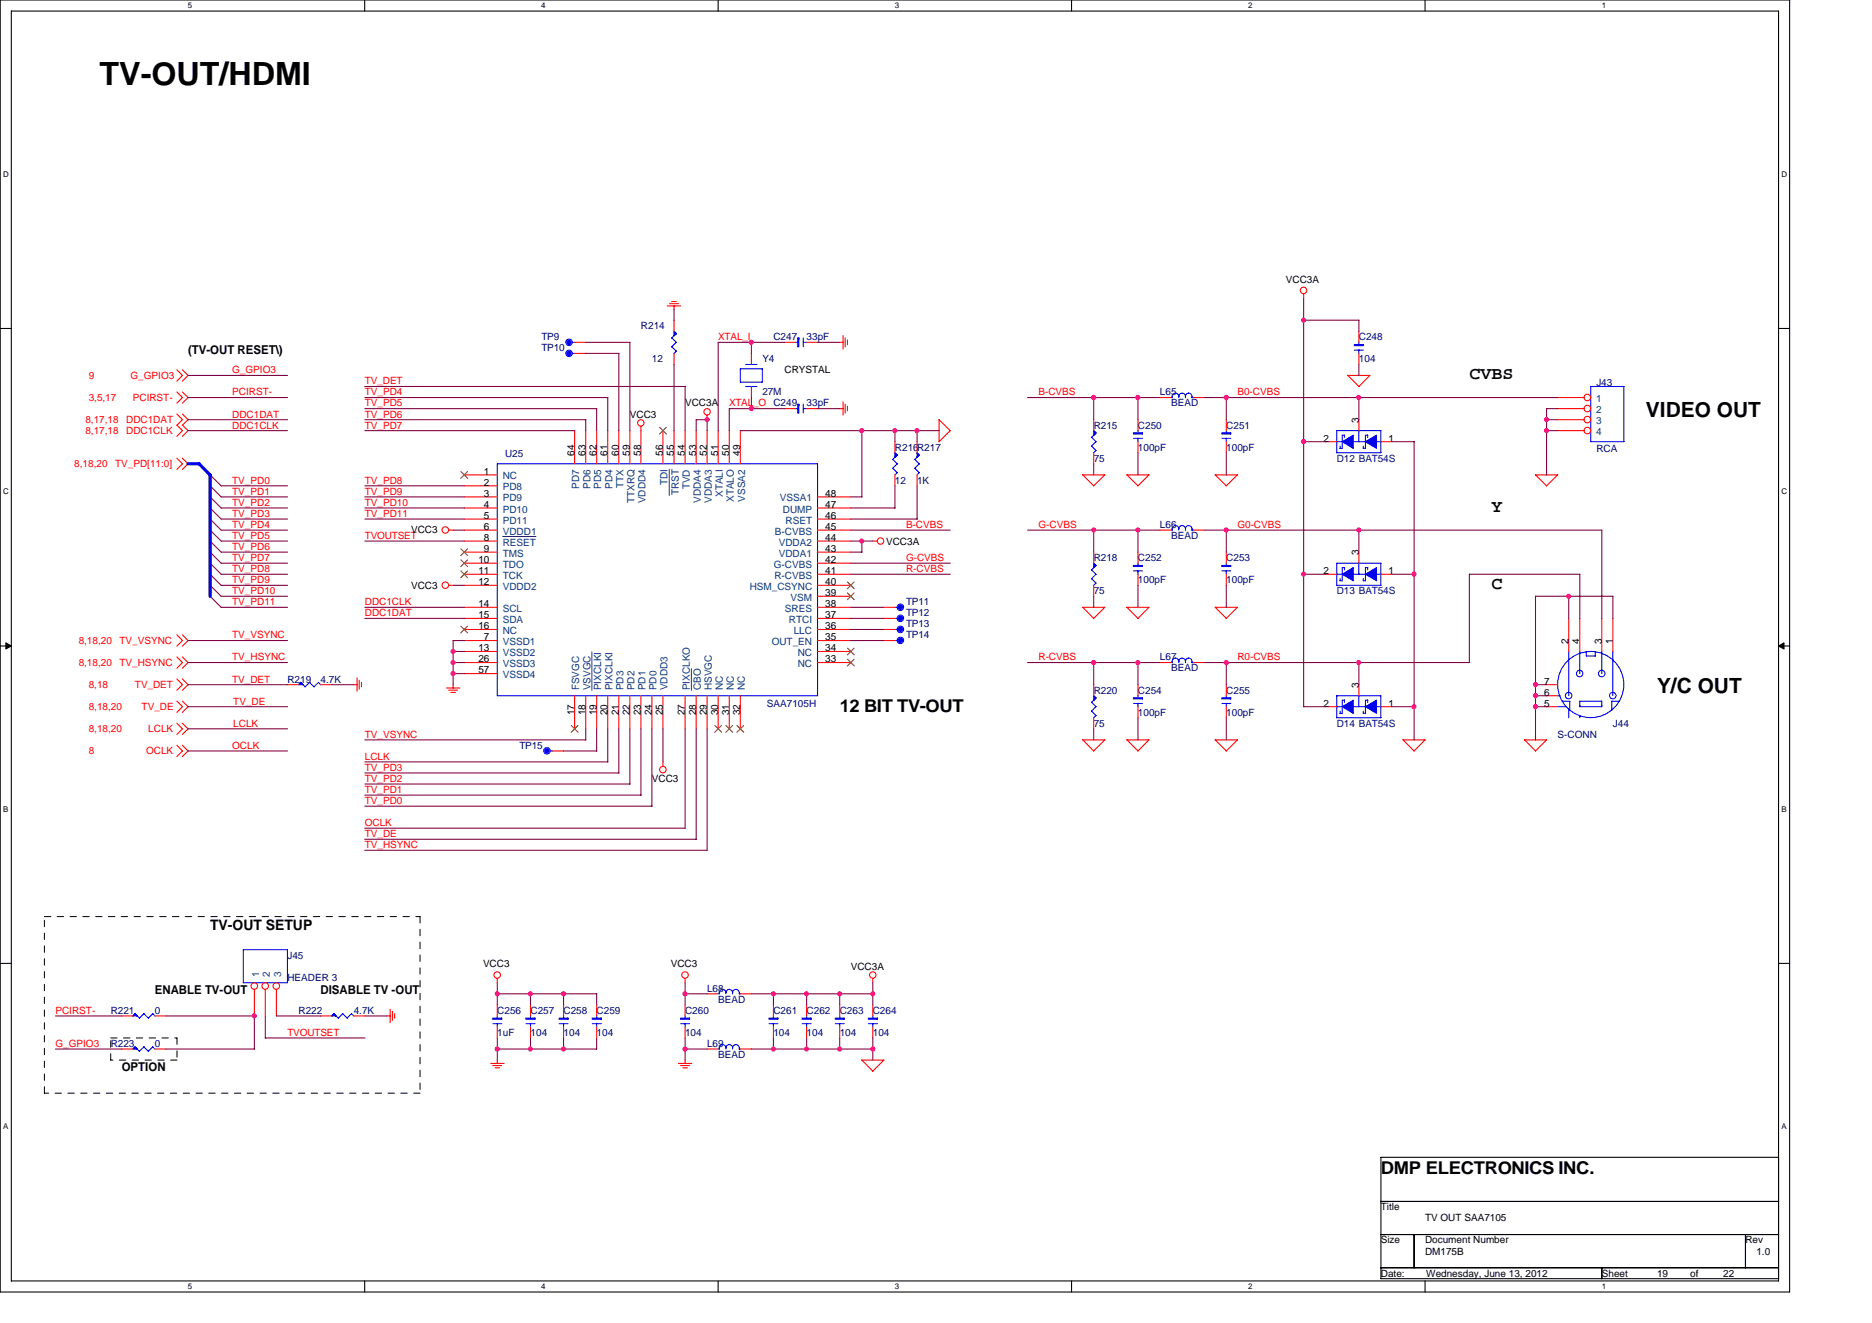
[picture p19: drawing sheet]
<svg xmlns="http://www.w3.org/2000/svg" width="297mm" height="210mm" viewBox="0 0 297 210" stroke-linecap="round" stroke-linejoin="round" font-family="sans-serif">
<defs><g id="words">
<text font-size="5.1" x="15.8" y="13.5">TV-OUT/HDMI</text>
<g font-size="3.3">
<text x="261.2" y="66.2">VIDEO OUT</text>
<text x="262.9" y="110">Y/C OUT</text>
</g>
<g font-size="2.8">
<text x="233.1" y="60.2">CVBS</text>
<text x="236.6" y="81.2">Y</text>
<text x="236.6" y="93.5">C</text>
<text x="133.2" y="113">12 BIT TV-OUT</text>
<text x="219.1" y="186.3">DMP ELECTRONICS INC.</text>
</g>
<text font-size="2.3" x="33.3" y="147.6">TV-OUT SETUP</text>
<g font-size="1.9">
<text x="29.8" y="56.1">(TV-OUT RESET\)</text>
<text x="24.6" y="157.8">ENABLE TV-OUT</text>
<text x="50.9" y="157.8">DISABLE TV -OUT</text>
<text x="19.3" y="170">OPTION</text>
</g>
<g font-size="1.6">
<text x="204" y="44.9">VCC3A</text>
<text x="124.5" y="59.3">CRYSTAL</text>
<text x="108.7" y="64.5">VCC3A</text>
<text x="99.9" y="66.3">VCC3</text>
<text x="210" y="70.1">2</text>
<text x="215.6" y="67.1" transform="rotate(-90 215.6 67.1)">3</text>
<text x="220.3" y="70.1">1</text>
<text x="76.8" y="77.1">2</text>
<text x="76.8" y="75.4">1</text>
<text x="91.2" y="72.4" transform="rotate(-90 91.2 72.4)">64</text>
<text x="92.9" y="72.4" transform="rotate(-90 92.9 72.4)">63</text>
<text x="94.7" y="72.4" transform="rotate(-90 94.7 72.4)">62</text>
<text x="96.4" y="72.4" transform="rotate(-90 96.4 72.4)">61</text>
<text x="98.2" y="72.4" transform="rotate(-90 98.2 72.4)">60</text>
<text x="99.9" y="72.4" transform="rotate(-90 99.9 72.4)">59</text>
<text x="101.7" y="72.4" transform="rotate(-90 101.7 72.4)">58</text>
<text x="105.2" y="72.4" transform="rotate(-90 105.2 72.4)">56</text>
<text x="106.9" y="72.4" transform="rotate(-90 106.9 72.4)">55</text>
<text x="108.7" y="72.4" transform="rotate(-90 108.7 72.4)">54</text>
<text x="110.4" y="72.4" transform="rotate(-90 110.4 72.4)">53</text>
<text x="112.2" y="72.4" transform="rotate(-90 112.2 72.4)">52</text>
<text x="113.9" y="72.4" transform="rotate(-90 113.9 72.4)">51</text>
<text x="115.7" y="72.4" transform="rotate(-90 115.7 72.4)">50</text>
<text x="117.5" y="72.4" transform="rotate(-90 117.5 72.4)">49</text>
<text x="76.8" y="82.4">5</text>
<text x="76.8" y="80.6">4</text>
<text x="76.8" y="78.8">3</text>
<text x="131" y="78.8">48</text>
<text x="131" y="80.6">47</text>
<text x="131" y="82.4">46</text>
<text x="65.2" y="84.7">VCC3</text>
<text x="75.9" y="89.4">10</text>
<text x="76.8" y="87.6">9</text>
<text x="76.8" y="85.9">8</text>
<text x="76.8" y="84.1">6</text>
<text x="131" y="84.1">45</text>
<text x="131" y="85.9">44</text>
<text x="131" y="87.6">43</text>
<text x="131" y="89.4">42</text>
<text x="140.6" y="86.4">VCC3A</text>
<text x="215.6" y="88.2" transform="rotate(-90 215.6 88.2)">3</text>
<text x="65.2" y="93.4">VCC3</text>
<text x="75.9" y="92.9">12</text>
<text x="75.9" y="91.1">11</text>
<text x="131" y="91.1">41</text>
<text x="131" y="92.9">40</text>
<text x="131" y="94.6">39</text>
<text x="210" y="91.1">2</text>
<text x="220.3" y="91.1">1</text>
<text x="75.9" y="98.1">15</text>
<text x="75.9" y="96.4">14</text>
<text x="75.9" y="99.9">16</text>
<text x="76.8" y="101.6">7</text>
<text x="131" y="96.4">38</text>
<text x="131" y="98.1">37</text>
<text x="131" y="99.9">36</text>
<text x="131" y="101.6">35</text>
<text x="75.9" y="105.1">26</text>
<text x="75.9" y="103.4">13</text>
<text x="75.9" y="106.9">57</text>
<text x="131" y="105.1">33</text>
<text x="131" y="103.4">34</text>
<text x="248.9" y="102.2" transform="rotate(-90 248.9 102.2)">2</text>
<text x="250.7" y="102.2" transform="rotate(-90 250.7 102.2)">4</text>
<text x="254.1" y="102.2" transform="rotate(-90 254.1 102.2)">3</text>
<text x="255.9" y="102.2" transform="rotate(-90 255.9 102.2)">1</text>
<text x="91.2" y="113.5" transform="rotate(-90 91.2 113.5)">17</text>
<text x="92.9" y="113.5" transform="rotate(-90 92.9 113.5)">18</text>
<text x="94.7" y="113.5" transform="rotate(-90 94.7 113.5)">19</text>
<text x="96.4" y="113.5" transform="rotate(-90 96.4 113.5)">20</text>
<text x="98.2" y="113.5" transform="rotate(-90 98.2 113.5)">21</text>
<text x="99.9" y="113.5" transform="rotate(-90 99.9 113.5)">22</text>
<text x="101.7" y="113.5" transform="rotate(-90 101.7 113.5)">23</text>
<text x="103.4" y="113.5" transform="rotate(-90 103.4 113.5)">24</text>
<text x="105.2" y="113.5" transform="rotate(-90 105.2 113.5)">25</text>
<text x="108.7" y="113.5" transform="rotate(-90 108.7 113.5)">27</text>
<text x="110.4" y="113.5" transform="rotate(-90 110.4 113.5)">28</text>
<text x="112.2" y="113.5" transform="rotate(-90 112.2 113.5)">29</text>
<text x="113.9" y="113.5" transform="rotate(-90 113.9 113.5)">30</text>
<text x="115.7" y="113.5" transform="rotate(-90 115.7 113.5)">31</text>
<text x="117.5" y="113.5" transform="rotate(-90 117.5 113.5)">32</text>
<text x="210" y="112.1">2</text>
<text x="215.6" y="109.2" transform="rotate(-90 215.6 109.2)">3</text>
<text x="220.3" y="112.1">1</text>
<text x="245" y="112.1">5</text>
<text x="245" y="110.4">6</text>
<text x="245" y="108.6">7</text>
<text x="103.4" y="124.1">VCC3</text>
<text x="76.6" y="153.5">VCC3</text>
<text x="106.4" y="153.5">VCC3</text>
<text x="135" y="153.9">VCC3A</text>
<text x="219.1" y="192.1">Title</text>
<text x="219.1" y="197.4">Size</text>
<text x="226.1" y="197.4">Document Number</text>
<text x="226.1" y="193.9">TV OUT SAA7105</text>
<text x="277" y="197.4">Rev</text>
<text x="219.1" y="202.6">Date:</text>
<text x="226.1" y="199.1">DM175B</text>
<text x="226.3" y="202.6">Wednesday, June 13, 2012</text>
<text x="254.2" y="202.6">Sheet</text>
<text x="262.9" y="202.6">19</text>
<text x="268.2" y="202.6">of</text>
<text x="273.4" y="202.6">22</text>
<text x="278.7" y="199.1">1.0</text>
</g>
<g font-size="1.6" fill="#000080">
<text x="85.9" y="54">TP9</text>
<text x="101.7" y="52.2">R214</text>
<text x="122.7" y="54">C247</text>
<text x="128" y="54">33pF</text>
<text x="215.6" y="54">C248</text>
<text x="85.9" y="55.8">TP10</text>
<text x="103.4" y="57.5">12</text>
<text x="121" y="57.5">Y4</text>
<text x="215.6" y="57.5">104</text>
<text x="121" y="62.8">27M</text>
<text x="122.7" y="64.5">C249</text>
<text x="128" y="64.5">33pF</text>
<text x="184.1" y="62.8">L65</text>
<text x="185.8" y="64.5">BEAD</text>
<text x="253.3" y="61.2">J43</text>
<text x="142" y="71.5">R216R217</text>
<text x="173.5" y="68">R215</text>
<text x="180.6" y="68">C250</text>
<text x="180.6" y="71.5">100pF</text>
<text x="194.6" y="68">C251</text>
<text x="194.6" y="71.5">100pF</text>
<text x="253.3" y="71.7">RCA</text>
<text x="80.1" y="72.6">U25</text>
<text x="142" y="76.8">12</text>
<text x="145.5" y="76.8">1K</text>
<text x="173.5" y="73.3">75</text>
<text x="212.1" y="73.3">D12 BAT54S</text>
<text x="184.1" y="83.8">L66</text>
<text x="173.5" y="89">R218</text>
<text x="180.6" y="89">C252</text>
<text x="185.8" y="85.6">BEAD</text>
<text x="194.6" y="89">C253</text>
<text x="173.5" y="94.3">75</text>
<text x="180.6" y="92.6">100pF</text>
<text x="194.6" y="92.6">100pF</text>
<text x="212.1" y="94.3">D13 BAT54S</text>
<text x="143.8" y="101.3">TP14</text>
<text x="143.8" y="99.6">TP13</text>
<text x="143.8" y="97.8">TP12</text>
<text x="143.8" y="96.1">TP11</text>
<text x="184.1" y="104.8">L67</text>
<text x="185.8" y="106.6">BEAD</text>
<text x="45.6" y="108.3">R219</text>
<text x="50.9" y="108.3">4.7K</text>
<text x="121.7" y="112.2">SAA7105H</text>
<text x="173.5" y="110.1">R220</text>
<text x="180.6" y="110.1">C254</text>
<text x="180.6" y="113.6">100pF</text>
<text x="194.6" y="110.1">C255</text>
<text x="194.6" y="113.6">100pF</text>
<text x="82.4" y="118.9">TP15</text>
<text x="173.5" y="115.3">75</text>
<text x="212.1" y="115.3">D14 BAT54S</text>
<text x="247.2" y="117.1">S-CONN</text>
<text x="255.9" y="115.3">J44</text>
<text x="45.6" y="152.1">J45</text>
<text x="45.6" y="155.7">HEADER 3</text>
<text x="17.6" y="160.9">R221</text>
<text x="24.6" y="160.9">0</text>
<text x="47.4" y="160.9">R222</text>
<text x="56.1" y="160.9">4.7K</text>
<text x="78.9" y="160.9">C256</text>
<text x="84.2" y="160.9">C257</text>
<text x="89.4" y="160.9">C258</text>
<text x="94.7" y="160.9">C259</text>
<text x="108.7" y="160.9">C260</text>
<text x="112.2" y="157.4">L68</text>
<text x="114" y="159.2">BEAD</text>
<text x="122.7" y="160.9">C261</text>
<text x="128" y="160.9">C262</text>
<text x="133.2" y="160.9">C263</text>
<text x="138.5" y="160.9">C264</text>
<text x="17.6" y="166.2">R223</text>
<text x="24.6" y="166.2">0</text>
<text x="78.9" y="164.4">1uF</text>
<text x="84.2" y="164.4">104</text>
<text x="89.4" y="164.4">104</text>
<text x="94.7" y="164.4">104</text>
<text x="108.7" y="164.4">104</text>
<text x="112.2" y="166.2">L69</text>
<text x="114" y="167.9">BEAD</text>
<text x="122.7" y="164.4">104</text>
<text x="128" y="164.4">104</text>
<text x="133.2" y="164.4">104</text>
<text x="138.5" y="164.4">104</text>
</g>
<g font-size="1.6" fill="#f00">
<text x="114" y="54">XTAL_I</text>
<text x="36.8" y="59.3">G_GPIO3</text>
<text x="14.1" y="63.6">3,5,17</text>
<text x="14.1" y="60.1">9</text>
<text x="20.7" y="60.1">G_GPIO3</text>
<text x="21.1" y="63.6">PCIRST-</text>
<text x="36.8" y="62.8">PCIRST-</text>
<text x="57.9" y="61">TV_DET</text>
<text x="57.9" y="64.5">TV_PD5</text>
<text x="57.9" y="62.8">TV_PD4</text>
<text x="115.7" y="64.5">XTAL_O</text>
<text x="164.8" y="62.8">B-CVBS</text>
<text x="196.3" y="62.8">B0-CVBS</text>
<text x="13.5" y="67.1">8,17,18</text>
<text x="13.5" y="68.9">8,17,18</text>
<text x="20" y="67.1">DDC1DAT</text>
<text x="20" y="68.9">DDC1CLK</text>
<text x="36.8" y="66.3">DDC1DAT</text>
<text x="36.8" y="68">DDC1CLK</text>
<text x="57.9" y="66.3">TV_PD6</text>
<text x="57.9" y="68">TV_PD7</text>
<text x="11.8" y="74.1">8,18,20</text>
<text x="18.3" y="74.1">TV_PD[11:0]</text>
<text x="36.8" y="76.8">TV_PD0</text>
<text x="57.9" y="76.8">TV_PD8</text>
<text x="36.8" y="78.5">TV_PD1</text>
<text x="36.8" y="80.3">TV_PD2</text>
<text x="36.8" y="82">TV_PD3</text>
<text x="36.8" y="83.8">TV_PD4</text>
<text x="57.9" y="82">TV_PD11</text>
<text x="57.9" y="80.3">TV_PD10</text>
<text x="57.9" y="78.5">TV_PD9</text>
<text x="143.8" y="83.8">B-CVBS</text>
<text x="164.8" y="83.8">G-CVBS</text>
<text x="196.3" y="83.8">G0-CVBS</text>
<text x="36.8" y="85.6">TV_PD5</text>
<text x="36.8" y="87.3">TV_PD6</text>
<text x="36.8" y="89">TV_PD7</text>
<text x="57.9" y="85.6">TVOUTSET</text>
<text x="143.8" y="89">G-CVBS</text>
<text x="36.8" y="94.3">TV_PD10</text>
<text x="36.8" y="90.8">TV_PD8</text>
<text x="36.8" y="92.6">TV_PD9</text>
<text x="143.8" y="90.8">R-CVBS</text>
<text x="36.8" y="96.1">TV_PD11</text>
<text x="36.8" y="101.3">TV_VSYNC</text>
<text x="57.9" y="97.8">DDC1DAT</text>
<text x="57.9" y="96.1">DDC1CLK</text>
<text x="12.5" y="102.2">8,18,20</text>
<text x="12.5" y="105.7">8,18,20</text>
<text x="19" y="102.2">TV_VSYNC</text>
<text x="19" y="105.7">TV_HSYNC</text>
<text x="36.8" y="104.8">TV_HSYNC</text>
<text x="164.8" y="104.8">R-CVBS</text>
<text x="196.3" y="104.8">R0-CVBS</text>
<text x="14.1" y="112.7">8,18,20</text>
<text x="14.1" y="109.2">8,18</text>
<text x="21.4" y="109.2">TV_DET</text>
<text x="22.5" y="112.7">TV_DE</text>
<text x="36.8" y="108.3">TV_DET</text>
<text x="37" y="111.8">TV_DE</text>
<text x="14.1" y="116.2">8,18,20</text>
<text x="14.1" y="119.7">8</text>
<text x="23.2" y="119.7">OCLK</text>
<text x="23.5" y="116.2">LCLK</text>
<text x="36.8" y="118.9">OCLK</text>
<text x="37" y="115.3">LCLK</text>
<text x="57.9" y="117.1">TV_VSYNC</text>
<text x="57.9" y="120.6">LCLK</text>
<text x="57.9" y="122.3">TV_PD3</text>
<text x="57.9" y="124.1">TV_PD2</text>
<text x="57.9" y="125.9">TV_PD1</text>
<text x="57.9" y="131.1">OCLK</text>
<text x="57.9" y="127.6">TV_PD0</text>
<text x="57.9" y="134.6">TV_HSYNC</text>
<text x="57.9" y="132.9">TV_DE</text>
<text x="8.8" y="160.9">PCIRST-</text>
<text x="8.8" y="166.2">G_GPIO3</text>
<text x="45.6" y="164.4">TVOUTSET</text>
</g>
<g font-size="1.6" fill="#004080">
<text x="253.3" y="63.8">1</text>
<text x="253.3" y="65.6">2</text>
<text x="253.3" y="67.3">3</text>
<text x="253.3" y="69.1">4</text>
<text x="79.8" y="77.8">PD8</text>
<text x="79.8" y="76.1">NC</text>
<text x="91.9" y="77.6" transform="rotate(-90 91.9 77.6)">PD7</text>
<text x="93.7" y="77.6" transform="rotate(-90 93.7 77.6)">PD6</text>
<text x="95.4" y="77.6" transform="rotate(-90 95.4 77.6)">PD5</text>
<text x="97.2" y="77.6" transform="rotate(-90 97.2 77.6)">PD4</text>
<text x="98.9" y="77.5" transform="rotate(-90 98.9 77.5)">TTX</text>
<text x="105.9" y="77" transform="rotate(-90 105.9 77)">TDI</text>
<text x="109.4" y="77.7" transform="rotate(-90 109.4 77.7)">TVD</text>
<text x="79.8" y="83.1">PD11</text>
<text x="79.8" y="81.3">PD10</text>
<text x="79.8" y="79.6">PD9</text>
<text x="100.7" y="79.9" transform="rotate(-90 100.7 79.9)">TTXRQ</text>
<text x="102.4" y="79.9" transform="rotate(-90 102.4 79.9)">VDDD4</text>
<text x="107.7" y="78.6" transform="rotate(-90 107.7 78.6)">TRST</text>
<text x="111.2" y="79.8" transform="rotate(-90 111.2 79.8)">VDDA4</text>
<text x="112.9" y="79.8" transform="rotate(-90 112.9 79.8)">VDDA3</text>
<text x="114.7" y="78.9" transform="rotate(-90 114.7 78.9)">XTALI</text>
<text x="116.5" y="79.7" transform="rotate(-90 116.5 79.7)">XTALO</text>
<text x="118.2" y="79.6" transform="rotate(-90 118.2 79.6)">VSSA2</text>
<text x="123.7" y="79.6">VSSA1</text>
<text x="124.2" y="81.3">DUMP</text>
<text x="124.6" y="83.1">RSET</text>
<text x="79.8" y="88.3">TMS</text>
<text x="79.8" y="86.6">RESET</text>
<text x="79.8" y="84.9">VDDD1</text>
<text x="123" y="84.9">B-CVBS</text>
<text x="123.6" y="86.6">VDDA2</text>
<text x="123.6" y="88.3">VDDA1</text>
<text x="79.8" y="93.6">VDDD2</text>
<text x="79.8" y="91.9">TCK</text>
<text x="79.8" y="90.1">TDO</text>
<text x="119" y="93.6">HSM_CSYNC</text>
<text x="122.8" y="90.1">G-CVBS</text>
<text x="122.9" y="91.9">R-CVBS</text>
<text x="125.5" y="95.4">VSM</text>
<text x="79.8" y="98.9">SDA</text>
<text x="79.8" y="97.1">SCL</text>
<text x="79.8" y="100.6">NC</text>
<text x="124.5" y="97.1">SRES</text>
<text x="125.2" y="98.9">RTCI</text>
<text x="125.9" y="100.6">LLC</text>
<text x="79.8" y="105.9">VSSD3</text>
<text x="79.8" y="104.1">VSSD2</text>
<text x="79.8" y="102.4">VSSD1</text>
<text x="79.8" y="107.6">VSSD4</text>
<text x="122.4" y="102.4">OUT_EN</text>
<text x="126.6" y="105.9">NC</text>
<text x="126.6" y="104.1">NC</text>
<text x="91.9" y="109.6" transform="rotate(-90 91.9 109.6)">FSVGC</text>
<text x="93.7" y="109.6" transform="rotate(-90 93.7 109.6)">VSVGC</text>
<text x="95.4" y="109.6" transform="rotate(-90 95.4 109.6)">PIXCLKI</text>
<text x="97.2" y="109.6" transform="rotate(-90 97.2 109.6)">PIXCLKI</text>
<text x="98.9" y="109.6" transform="rotate(-90 98.9 109.6)">PD3</text>
<text x="100.7" y="109.6" transform="rotate(-90 100.7 109.6)">PD2</text>
<text x="102.4" y="109.6" transform="rotate(-90 102.4 109.6)">PD1</text>
<text x="104.2" y="109.6" transform="rotate(-90 104.2 109.6)">PD0</text>
<text x="105.9" y="109.6" transform="rotate(-90 105.9 109.6)">VDDD3</text>
<text x="109.4" y="109.6" transform="rotate(-90 109.4 109.6)">PIXCLKO</text>
<text x="111.2" y="109.6" transform="rotate(-90 111.2 109.6)">CBO</text>
<text x="112.9" y="109.6" transform="rotate(-90 112.9 109.6)">HSVGC</text>
<text x="114.7" y="109.6" transform="rotate(-90 114.7 109.6)">NC</text>
<text x="116.5" y="109.6" transform="rotate(-90 116.5 109.6)">NC</text>
<text x="118.2" y="109.6" transform="rotate(-90 118.2 109.6)">NC</text>
<text x="41.1" y="155.1" transform="rotate(-90 41.1 155.1)">1</text>
<text x="42.8" y="155.1" transform="rotate(-90 42.8 155.1)">2</text>
<text x="44.6" y="155.1" transform="rotate(-90 44.6 155.1)">3</text>
</g>
<g font-size="1.3">
<text x="29.8" y="1.3">5</text>
<text x="85.9" y="1.3">4</text>
<text x="142" y="1.3">3</text>
<text x="198.1" y="1.3">2</text>
<text x="254.1" y="1.3">1</text>
<text x=".5" y="28.1">D</text>
<text x="282.7" y="28.1">D</text>
<text x=".5" y="78.4">C</text>
<text x="282.7" y="78.4">C</text>
<text x=".5" y="128.8">B</text>
<text x="282.7" y="128.8">B</text>
<text x=".5" y="179.2">A</text>
<text x="282.7" y="179.2">A</text>
<text x="29.8" y="204.6">5</text>
<text x="85.9" y="204.6">4</text>
<text x="142" y="204.6">3</text>
<text x="198.1" y="204.6">2</text>
<text x="254.1" y="204.6">1</text>
</g>
</g></defs>
<path d="M0 0h284v205.1h-284zM1.8 1.8h280.4v201.5h-280.4z" fill="none" stroke="#000" stroke-width=".17"/>
<g fill="#fff">
<path d="M29.8 .2h.7v1.4h-.7z"/>
<path d="M29.8 203.5h.7v1.4h-.7z"/>
</g>
<path d="M57.9 0v1.8M57.9 203.3v1.8" fill="none" stroke="#000" stroke-width=".17"/>
<g fill="#fff">
<path d="M85.9 .2h.7v1.4h-.7z"/>
<path d="M85.9 203.5h.7v1.4h-.7z"/>
</g>
<path d="M114 0v1.8M114 203.3v1.8" fill="none" stroke="#000" stroke-width=".17"/>
<g fill="#fff">
<path d="M142 .2h.7v1.4h-.7z"/>
<path d="M142 203.5h.7v1.4h-.7z"/>
</g>
<path d="M170 0v1.8M170 203.3v1.8" fill="none" stroke="#000" stroke-width=".17"/>
<g fill="#fff">
<path d="M198.1 .2h.6v1.4h-.6z"/>
<path d="M198.1 203.5h.6v1.4h-.6z"/>
</g>
<path d="M226.1 0v1.8M226.1 203.3v1.8" fill="none" stroke="#000" stroke-width=".17"/>
<g fill="#fff">
<path d="M254.1 .2h.7v1.4h-.7z"/>
<path d="M254.1 203.5h.7v1.4h-.7z"/>
<path d="M.5 26.9h.9v1.4h-.9z"/>
<path d="M282.7 26.9h.8v1.4h-.8z"/>
<path d="M.5 77.3h.9v1.4h-.9z"/>
<path d="M282.7 77.3h.8v1.4h-.8z"/>
</g>
<path d="M0 52.1h1.8M282.2 52.1h1.8" fill="none" stroke="#000" stroke-width=".17"/>
<g fill="#fff">
<path d="M.5 127.7h.8v1.4h-.8z"/>
<path d="M282.7 127.7h.8v1.4h-.8z"/>
</g>
<path d="M0 102.5h1.8M282.2 102.5h1.8" fill="none" stroke="#000" stroke-width=".17"/>
<path d="M.9 102l.9 .5-.9 .5zM282.2 102.5l.9-.5v1z" fill="#000" stroke="#000" stroke-width=".16"/>
<g fill="#fff">
<path d="M.5 178.1h.8v1.4h-.8z"/>
<path d="M282.6 178.1h.9v1.4h-.9z"/>
</g>
<path d="M0 152.9h1.8M282.2 152.9h1.8M219.1 183.7h63.1v19.2h-63.1zM219.1 190.7h63.1M219.1 195.9h63.1M224.4 195.9v5.3M277 195.9v5.3M219.1 201.2h63.1M254.2 201.2v1.7" fill="none" stroke="#000" stroke-width=".17"/>
<path d="M7 145.5h59.7M66.7 145.5v28M7 173.5v-28M17.6 164.7h10.5M17.6 168.3v-3.6M28.1 164.7v3.6M28.1 168.3h-10.5M66.7 173.5h-59.7" fill="none" stroke="#000" stroke-width=".16" stroke-dasharray="1 1 1 1 1 1 1 1"/>
<g fill="none" stroke="#f00" stroke-width=".17">
<path d="M28.1 58.7l.9 .9-.9 .9M28.9 58.7l.9 .9-.9 .9M91.2 54.3h1.7M91.2 56.1h1.7M105.9 48.6h2.1M106.3 48.2h1.4M106.6 47.9h.7M107 48.5v.6M107 50.8v1.8M107 56.1v1.7M119.2 56.1v1.7M124.5 54.3h1.7"/>
<path d="M128 54.3h1.7M133.2 54.3h.6M133.8 53.3v2.1M134.1 53.6v1.5M134.5 54v.7M206.9 46.6v.7M215.6 52.6v1.7M215.6 56.1v1.7M217.4 59.6l-1.8 1.8M217.4 59.6h-3.5l1.7 1.7M28.1 65.7l.9 .9-.9 .9M28.1 62.2l.9 .9-.9 .9"/>
<path d="M28.1 67.5l.9 .8-.9 1M28.1 72.7l.9 .9-.9 .9M28.9 65.7l.9 .9-.9 .9M28.9 62.2l.9 .9-.9 .9M28.9 67.5l.9 .8-.9 1M28.9 72.7l.9 .9-.9 .9M73.7 75.4h5.2M73.7 78.9h5.2M73.7 77.1h5.2M91.2 68.3v5.3M92.9 68.3v5.3M94.7 68.3v5.3"/>
<path d="M96.4 68.3v5.3M98.2 68.3v5.3M99.9 68.3v5.3M101.7 67.6v6M105.2 68.3v5.3M107 68.3v5.3M108.7 68.3v5.3M110.5 68.3v5.3M112.2 65.9v.7M112.2 68.3v5.3M114 68.3v5.3M115.7 68.3v5.3"/>
<path d="M117.5 68.3v5.3M119.2 61.3v1.8M124.5 64.9h1.7M128 64.9h1.7M129.7 78.9h5.3M133.2 64.9h.6M133.8 63.8v2.1M134.1 64.2v1.4M134.5 64.5v.7M142 70.1v1.8M142 75.4v1.7M145.5 70.1v1.8"/>
<path d="M145.5 75.4v1.7M149 70.1v-3.5l1.8 1.8-1.8 1.7M173.5 66.6v1.7M173.5 71.9v1.7M175.3 75.4l-1.8 1.7M175.3 75.4h-3.5l1.7 1.7M178.8 75.4l1.8 1.7M178.8 75.4h3.5l-1.8 1.7M180.6 66.6v1.7M180.6 70.1v1.8M184.1 63.1h1.7M189.3 63.1h1.8"/>
<path d="M192.8 75.4l1.8 1.7 1.7-1.7M192.8 75.4h3.6M194.6 66.6v1.7M194.6 70.1v1.8M210.4 70.1h1.7M215.6 66.6v1.7M219.1 70.1h1.8M243.6 75.4h3.6l-1.8 1.7zM247.2 64.9h4.2M247.2 63.1h4.2M247.2 66.6h4.2M247.2 68.3h4.2"/>
<path d="M71.2 84.1h.7M71.2 92.9h.7M73.7 85.9h5.2M73.7 84.1h5.2M73.7 92.9h5.2M73.7 96.4h5.2M73.7 91.1h5.2M73.7 99.9h5.2M73.7 98.1h5.2M73.7 80.6h5.2M73.7 82.4h5.2M73.7 87.6h5.2"/>
<path d="M73.7 89.4h5.2M129.7 85.9h5.3M129.7 84.1h5.3M129.7 92.9h5.3M129.7 96.4h5.3M129.7 91.1h5.3M129.7 99.9h5.3M129.7 98.1h5.3M129.7 80.6h5.3M129.7 82.4h5.3M129.7 87.6h5.3M129.7 89.4h5.3"/>
<path d="M129.7 94.6h5.3M138.5 85.9h.7M140.2 96.4h1.8M140.2 99.9h1.8M140.2 98.1h1.8M171.8 96.4l1.7 1.7M171.8 96.4h3.5M173.5 87.6v1.8M173.5 92.9v1.7M175.3 96.4l-1.8 1.8M178.8 96.4l1.8 1.7M178.8 96.4h3.5l-1.8 1.8"/>
<path d="M180.6 87.6v1.8M180.6 91.1v1.8M184.1 84.1h1.7M189.3 84.1h1.8M192.8 96.4l1.8 1.7M192.8 96.4h3.6M194.6 87.6v1.8M194.6 91.1v1.8M196.3 96.4l-1.7 1.8M210.4 91.1h1.7M215.6 87.6v1.8M219.1 91.1h1.8"/>
<path d="M248.9 98.1v5.3M250.7 98.1v5.3M254.2 98.1v5.3M255.9 98.1v5.3M28.1 100.8l.9 .9-.9 .9M28.1 104.3l.9 .9-.9 .9M28.1 114.8l.9 .9-.9 .9M28.1 118.3l.9 .9-.9 .9M28.1 111.3l.9 .9-.9 .9M28.1 107.8l.9 .9-.9 .9M28.9 100.8l.9 .9-.9 .9M28.9 104.3l.9 .9-.9 .9"/>
<path d="M28.9 114.8l.9 .9-.9 .9M28.9 118.3l.9 .9-.9 .9M28.9 111.3l.9 .9-.9 .9M28.9 107.8l.9 .9-.9 .9M45.6 108.7h1.8M50.9 108.7h1.7M56.1 108.7h.6M56.7 107.6v2.1M57 108v1.4M57.4 108.3v.7M70.8 109.2h2.2M71.2 109.5h1.4"/>
<path d="M71.5 109.9h.8M71.9 108.7v.5M73.7 101.7h5.2M73.7 105.2h5.2M73.7 103.4h5.2M73.7 106.9h5.2M87.7 119.2h1.7M91.2 110.4v5.3M92.9 110.4v5.3M94.7 110.4v5.3M96.4 110.4v5.3M98.2 110.4v5.3"/>
<path d="M99.9 110.4v5.3M101.7 110.4v5.3M103.4 110.4v5.3M105.2 110.4v5.3M108.7 110.4v5.3M110.5 110.4v5.3M112.2 110.4v5.3M114 110.4v5.3M115.7 110.4v5.3M117.5 110.4v5.3M129.7 101.7h5.3M129.7 105.2h5.3"/>
<path d="M129.7 103.4h5.3M140.2 101.7h1.8M173.5 108.7v1.7M173.5 113.9v1.8M175.3 117.4l-1.8 1.8M175.3 117.4h-3.5l1.7 1.8M178.8 117.4l1.8 1.8M178.8 117.4h3.5l-1.8 1.8M180.6 108.7v1.7M180.6 112.2v1.7M184.1 105.2h1.7M189.3 105.2h1.8"/>
<path d="M192.8 117.4l1.8 1.8 1.7-1.8M192.8 117.4h3.6M194.6 108.7v1.7M194.6 112.2v1.7M210.4 112.2h1.7M215.6 108.7v1.7M219.1 112.2h1.8M226.1 117.4l-1.7 1.8-1.8-1.8h3.5M245.4 117.4l-1.8 1.8-1.7-1.8h3.5M245.4 108.7h1.8M245.4 112.2h1.8M245.4 110.4h1.8"/>
<path d="M105.2 120.9v.7M40.4 157v4.2M42.1 157v4.2M43.9 157v4.2M78.9 155.3v.7M78.9 159.5v1.7M84.2 159.5v1.7M89.4 159.5v1.7M94.7 159.5v1.7M108.7 155.3v.7M108.7 159.5v1.7M112.2 157.7h1.8"/>
<path d="M117.5 157.7h1.7M122.7 159.5v1.7M128 159.5v1.7M133.2 159.5v1.7M138.5 155.3v.7M138.5 159.5v1.7M19.3 161.2h1.8M19.3 166.5h1.8M24.6 161.2h1.7M24.6 166.5h1.7M50.9 161.2h1.7M56.1 161.2h1.8"/>
<path d="M61.4 161.2h.5M61.9 160.2v2.1M62.3 160.5v1.4M62.6 160.9v.7M77.9 168.8h2.1M78.2 169.1h1.4M78.6 169.5h.7M78.9 163v1.7M78.9 168.3v.5M84.2 163v1.7M89.4 163v1.7M94.7 163v1.7"/>
<path d="M107.7 168.8h2.1M108 169.1h1.4M108.3 169.5h.8M108.7 163v1.7M108.7 168.3v.5M112.2 166.5h1.8M117.5 166.5h1.7M122.7 163v1.7M128 163v1.7M133.2 163v1.7M138.5 163v1.7M140.2 168.3l-1.7 1.7-1.7-1.7h3.5"/>
<circle cx="206.8" cy="46.1" r=".52"/>
<circle cx="101.7" cy="67.1" r=".51"/>
<circle cx="112.2" cy="65.4" r=".51"/>
<circle cx="251.9" cy="63.1" r=".52"/>
<circle cx="251.9" cy="64.8" r=".52"/>
<circle cx="251.9" cy="66.6" r=".52"/>
<circle cx="251.9" cy="68.3" r=".52"/>
<circle cx="70.7" cy="92.9" r=".52"/>
<circle cx="70.7" cy="84.1" r=".52"/>
<circle cx="139.7" cy="85.9" r=".51"/>
<circle cx="105.2" cy="122.2" r=".52"/>
<circle cx="40.3" cy="156.5" r=".52"/>
<circle cx="42.1" cy="156.5" r=".52"/>
<circle cx="43.8" cy="156.5" r=".52"/>
<circle cx="78.9" cy="154.7" r=".52"/>
<circle cx="108.7" cy="154.7" r=".52"/>
<circle cx="138.5" cy="154.7" r=".51"/>
</g>
<g fill="none" stroke="#00f" stroke-width=".17">
<path d="M90.8 56.1h.4M90.8 54.3h.4M106.6 53.6l.7 .8M106.6 55l.7 .8M107 52.6l.3 .4M107.3 52.9l-.7 .8M107.3 54.3l-.7 .8M107.3 55.7l-.4 .4M118.3 57.8h1.8M121 58.5h-3.5v2.1h3.5M121 58.5v2.1M126.2 54.3h.4"/>
<path d="M127.4 54.3h.6M127.5 53.6v1.4M214.9 55.6h1.4M215.6 54.3v.4M215.6 55.5v.6M78.9 73.6h50.8v36.8h-50.8zM118.3 61.3h1.8M126.2 64.9h.4M127.4 64.9h.6M127.5 64.1v1.5M141.6 72.9l.8 .7-.8 .7M141.6 74.3l.8 .7"/>
<path d="M142 71.9l.4 .3-.8 .7M142.4 75l-.4 .4M145.2 72.9l.7 .7-.8 .7M145.2 74.3l.7 .7M145.5 71.9l.4 .3-.8 .7M145.9 75l-.4 .4M173.5 68.3l.4 .4M173.9 68.7l-.7 .7 .7 .7M173.9 70.1l-.7 .7 .7 .7M173.9 71.5l-.4 .4M179.8 69.6h1.5M180.6 68.3v.4"/>
<path d="M180.6 69.6v.5M187 62.9a.54 .54 0 0 0-.6-.5 .54 .54 0 0 0-.4 .7h-.2M187 62.9a.53 .53 0 0 1 .6-.5 .53 .53 0 0 1 .5 .5M187 62.9v.2M188.1 62.9a.54 .54 0 0 1 .6-.5 .54 .54 0 0 1 .4 .7h.2M188.1 62.9v.2M193.9 69.6h1.4M194.6 68.3v.4M194.6 69.6v.5M212.1 70.1h.9M212.1 68.3h7v3.6h-7zM213.3 69.4l.1-.3h-.4v2.1h-.4v-.4"/>
<path d="M213.9 70.1h3.5M215.6 68.3v1.8M217 69.4v-.3h-.3v2.1h-.4v-.4M218.4 70.1h.7M252.4 61.3h5.3v8.8h-5.3zM142 99.9h.4M142 98.1h.4M142 96.4h.4M173.2 90.4l.7 .8-.7 .7M173.2 91.8l.7 .8-.4 .3M173.5 89.4l.4 .4M173.9 89.7l-.7 .8"/>
<path d="M179.8 90.6h1.5M180.6 89.4v.3M180.6 90.6v.5M185.8 84.1h.2M187 83.9a.55 .55 0 0 0-.6-.5 .55 .55 0 0 0-.4 .8M187 83.9a.53 .53 0 0 1 .6-.5 .53 .53 0 0 1 .5 .5M187 83.9v.2M188.1 83.9a.54 .54 0 0 1 .7-.5 .54 .54 0 0 1 .3 .8M188.1 83.9v.3M189.1 84.1h.2M193.9 90.6h1.4M194.6 89.4v.3"/>
<path d="M194.6 90.6v.5M212.1 91.1h.9M212.1 89.4h7v3.5h-7zM213.3 90.5l.1-.4h-.4v2.1h-.4v-.4M213.9 91.1h3.5M215.6 89.4v1.7M217 90.5v-.4h-.3v2.1h-.4v-.4M218.4 91.1h.7M47.4 108.7l.3-.4 .7 .7M49.1 108.3l.7 .7M49.1 108.3l-.7 .7M50.9 108.7l-.4-.4-.7 .7"/>
<path d="M87.3 119.2h.4M142 101.7h.4M173.5 110.4l.4 .4M173.9 110.8l-.7 .7 .7 .7M173.9 112.2l-.7 .7 .7 .7M173.9 113.6l-.4 .3M179.8 111.7h1.5M180.6 110.4v.4M180.6 111.6v.6M186 105a.53 .53 0 0 1 .5-.5 .53 .53 0 0 1 .5 .5M186 105v.2h-.2M187 105a.53 .53 0 0 1 .6-.5 .53 .53 0 0 1 .5 .5 .52 .52 0 0 1 .5-.5 .52 .52 0 0 1 .5 .5"/>
<path d="M187 105v.2M188.1 105v.2M189.1 105v.2h.2M193.9 111.7h1.4M194.6 110.4v.4M194.6 111.6v.6M212.1 112.2h.9M212.1 110.4h7v3.5h-7zM212.6 112.9v.3h.4M213.3 111.5l.1-.4h-.4v2.1M213.9 112.2h3.5M215.6 110.4v1.8"/>
<path d="M216.3 112.9v.3h.4M217 111.5v-.4h-.3v2.1M218.4 112.2h.7M247.2 112.2h1.4M247.2 110.4h.3M247.9 111.3h1.2M248.9 103.4v7M248.9 112.5v1.4M249.1 111.3v1.4M250.7 103.4v3.5M250.7 113.6v.3M251.7 103.4v.7h1.4v-.7"/>
<path d="M254.2 111.3h-3.5v.9h3.5M254.2 103.4v3.5M254.2 111.3v.9M255.9 103.4v7M257 111.3h-1.3l.1 1.4M38.6 150.7h7v5.3h-7zM113.9 157.7h.2M114.1 157.5a.53 .53 0 0 1 .6-.5 .53 .53 0 0 1 .5 .5M114.1 157.6v.2M115.2 157.5a.53 .53 0 0 1 .5-.5 .53 .53 0 0 1 .5 .5 .53 .53 0 0 1 .6-.5 .53 .53 0 0 1 .5 .5M115.2 157.5v.2M116.2 157.6v.2"/>
<path d="M117.3 157.7h.2M117.3 157.6v.2M21.4 166.2l.7 .7M21.4 160.9l.7 .7M21.4 166.1l-.3 .4M21.4 160.9l-.3 .3M22.8 166.2l.8 .7M22.8 160.9l.8 .7M22.9 166.1l-.8 .8M22.9 160.9l-.8 .7M24.2 166.2l.4 .3M24.2 160.9l.4 .4"/>
<path d="M24.3 166.1l-.8 .8M24.3 160.9l-.8 .7M53 160.9l.7 .7M53 160.9l-.4 .3M54.4 160.9l.7 .7M54.4 160.9l-.7 .7M55.8 160.9l.4 .4M55.8 160.9l-.7 .7M78.2 162.5h1.4M78.9 161.2v.4M78.9 162.5v.5M83.5 162.5h1.4"/>
<path d="M84.2 161.2v.4M84.2 162.5v.5M88.7 162.5h1.4M89.4 161.2v.4M89.4 162.5v.5M94 162.5h1.4M94.7 161.2v.4M94.7 162.5v.5M108 162.5h1.4M108.7 161.2v.4M108.7 162.5v.5M113.9 166.5h.2"/>
<path d="M114.1 166.3a.53 .53 0 0 1 .6-.5 .53 .53 0 0 1 .5 .5M114.1 166.3v.2M115.2 166.3a.53 .53 0 0 1 .5-.5 .53 .53 0 0 1 .5 .5 .53 .53 0 0 1 .6-.5 .53 .53 0 0 1 .5 .5M115.2 166.3v.2M116.2 166.3v.2M117.3 166.5h.2M117.3 166.3v.2M122 162.5h1.4M122.7 161.2v.4M122.7 162.5v.5M127.3 162.5h1.4M128 161.2v.4"/>
<path d="M128 162.5v.5M132.5 162.5h1.5M133.2 161.2v.4M133.2 162.5v.5M137.8 162.5h1.4M138.5 161.2v.4M138.5 162.5v.5"/>
<circle cx="90.3" cy="54.3" r=".52"/>
<circle cx="90.3" cy="56.1" r=".52"/>
<circle cx="142.9" cy="99.9" r=".52"/>
<circle cx="142.9" cy="98.1" r=".52"/>
<circle cx="142.9" cy="96.4" r=".52"/>
<circle cx="86.8" cy="119.2" r=".52"/>
<circle cx="142.9" cy="101.6" r=".51"/>
<circle cx="248.9" cy="110.4" r=".52"/>
<circle cx="250.6" cy="106.9" r=".52"/>
<circle cx="252.4" cy="108.6" r="5.2"/>
<circle cx="254.2" cy="106.9" r=".52"/>
<circle cx="255.9" cy="110.4" r=".52"/>
</g>
<g fill="#00f" stroke="#00f" stroke-width=".17">
<path d="M213 91.1l1.7-1v2.1z" fill-rule="evenodd"/>
<path d="M216.7 91.1l1.7-1v2.1z" fill-rule="evenodd"/>
<path d="M137.8 161.6v.2h1.4v-.2z" fill-rule="evenodd"/>
<path d="M179.8 68.7v.2h1.5v-.2z" fill-rule="evenodd"/>
<path d="M142 71.9l.4 .3-.4 .4 .4-.4-.4 .4z" fill-rule="evenodd"/>
<path d="M214.9 54.7v.2h1.4v-.2z" fill-rule="evenodd"/>
<path d="M21.1 166.5l.3-.3 .4 .3-.4-.3 .4 .3z" fill-rule="evenodd"/>
<path d="M145.5 71.9l.4 .3-.4 .4 .4-.4-.4 .4z" fill-rule="evenodd"/>
<path d="M107 52.6l.3 .3-.3 .4 .3-.4-.3 .4z" fill-rule="evenodd"/>
<path d="M47.7 108.3l.4 .4h-.7l.3-.4 .4 .4z" fill-rule="evenodd"/>
<path d="M193.9 68.7v.2h1.4v-.2z" fill-rule="evenodd"/>
<path d="M213 70.1l1.7-1v2.1z" fill-rule="evenodd"/>
<path d="M216.7 70.1l1.7-1v2.1z" fill-rule="evenodd"/>
<path d="M173.5 110.4l.4 .4-.4 .3 .4-.3-.4 .3z" fill-rule="evenodd"/>
<path d="M213 112.2l1.7-1.1v2.1z" fill-rule="evenodd"/>
<path d="M216.7 112.2l1.7-1.1v2.1z" fill-rule="evenodd"/>
<path d="M52.6 161.2l.4-.3 .3 .3-.3-.3 .3 .3z" fill-rule="evenodd"/>
<path d="M193.9 89.7v.2h1.4v-.2z" fill-rule="evenodd"/>
<path d="M83.5 161.6v.2h1.4v-.2z" fill-rule="evenodd"/>
<path d="M193.9 110.8v.1h1.4v-.1z" fill-rule="evenodd"/>
<path d="M108 161.6v.2h1.4v-.2z" fill-rule="evenodd"/>
<path d="M179.8 89.7v.2h1.5v-.2z" fill-rule="evenodd"/>
<path d="M173.5 89.4l.4 .3-.4 .4 .4-.4-.4 .4z" fill-rule="evenodd"/>
<path d="M126.6 64.2v1.4h.2v-1.4z" fill-rule="evenodd"/>
<path d="M122 161.6v.2h1.4v-.2z" fill-rule="evenodd"/>
<path d="M179.8 110.8v.1h1.5v-.1z" fill-rule="evenodd"/>
<path d="M132.5 161.6v.2h1.4v-.2z" fill-rule="evenodd"/>
<path d="M126.6 53.6v1.4h.2v-1.4z" fill-rule="evenodd"/>
<path d="M88.7 161.6v.2h1.4v-.2z" fill-rule="evenodd"/>
<path d="M94 161.6v.2h1.4v-.2z" fill-rule="evenodd"/>
<path d="M127.3 161.6v.2h1.4v-.2z" fill-rule="evenodd"/>
<path d="M78.2 161.6v.2h1.4v-.2z" fill-rule="evenodd"/>
<path d="M21.4 160.9l.4 .3h-.7l.3-.3 .4 .3z" fill-rule="evenodd"/>
<path d="M173.5 68.3l.4 .4-.4 .4 .4-.4-.4 .4z" fill-rule="evenodd"/>
<circle cx="142.9" cy="101.6" r=".34"/>
<circle cx="142.9" cy="99.9" r=".34"/>
<circle cx="142.9" cy="98.1" r=".34"/>
<circle cx="90.3" cy="56.1" r=".34"/>
<circle cx="86.8" cy="119.2" r=".34"/>
<circle cx="142.9" cy="96.4" r=".34"/>
<circle cx="90.3" cy="54.3" r=".34"/>
</g>
<path d="M106.2 74.5v4.1M79.8 85.2h5.2M93.9 103.5v6.1M109.7 106.1v3.5" fill="none" stroke="#004080" stroke-width=".16"/>
<g fill="none" stroke="#804000" stroke-width=".16">
<path d="M73.1 74.8l1.1 1.1M74.2 74.8l-1.1 1.1M104.7 67.8l1 1.1M105.7 67.8l-1.1 1.1M73.1 90.6l1.1 1.1M73.1 88.9l1.1 1M73.1 87.1l1.1 1.1M73.1 99.4l1.1 1.1M74.2 99.4l-1.1 1.1M74.2 90.6l-1.1 1.1M74.2 88.9l-1.1 1M74.2 87.1l-1.1 1.1"/>
<path d="M134.5 92.4l1 1.1M134.5 94.1l1 1.1M135.5 92.4l-1.1 1.1M135.5 94.1l-1.1 1.1M90.7 115.1l1 1.1M91.7 115.1l-1.1 1.1M113.4 115.1l1.1 1.1M114.5 115.1l-1.1 1.1M115.2 115.1l1.1 1.1M116.2 115.1l-1 1.1M116.9 115.1l1.1 1.1M118 115.1l-1.1 1.1"/>
<path d="M134.5 104.6l1 1.1M134.5 102.9l1 1M135.5 104.6l-1.1 1.1M135.5 102.9l-1.1 1"/>
</g>
<g fill="none" stroke="#800040" stroke-width=".17">
<path d="M29.8 59.6h15.8M92.9 54.3h7v14.1M92.9 56.1h5.3M98.2 56.1v12.3M107 49.1v1.7M107 57.8v10.6M119.2 54.3v1.8M124.5 54.3h-10.5v14.1M129.7 54.3h3.6M206.9 50.8h8.7v1.8M206.9 47.3v64.9M215.6 57.8v1.8"/>
<path d="M29.8 66.6h15.8M29.8 68.3h15.8M29.8 63.1h15.8M33.3 75.4l1.8 1.7h10.5M33.3 77.1l1.8 1.8M33.3 78.9l1.8 1.7M35.1 78.9h10.5M57.9 61.3h50.8v7M57.9 66.6h35v1.8M57.9 64.9h36.8v3.5M57.9 63.1h38.5v5.3M57.9 68.3h33.3"/>
<path d="M57.9 77.1h15.8M57.9 78.9h15.8M112.2 66.6v1.8M112.2 66.6h-1.7v1.8M117.5 68.3h31.5M119.2 63.1v1.8M124.5 64.9h-8.8v3.5M129.7 64.9h3.6M135 78.9h1.8M136.8 68.3v10.6M142 68.3v1.8M142 77.1v3.5"/>
<path d="M145.5 68.3v1.8M145.5 77.1v5.3M163 63.1h21.1M173.5 63.1v3.5M173.5 73.6v1.8M180.6 63.1v3.5M180.6 71.9v3.5M191.1 63.1h56.1M194.6 63.1v3.5M194.6 71.9v3.5M206.9 70.1h3.5M215.6 63.1v3.5"/>
<path d="M220.9 70.1h3.5M224.4 70.1v47.4M245.4 66.6h1.8M245.4 68.3h1.8M247.2 64.9h-1.8v10.5M33.3 80.6l1.8 1.8h10.5M33.3 82.4l1.8 1.8M33.3 84.1l1.8 1.8h10.5M33.3 85.9l1.8 1.8M33.3 87.6l1.8 1.8M33.3 89.4l1.8 1.8 10.5-.1M33.3 91.1l1.8 1.8h10.5"/>
<path d="M33.3 92.9l1.8 1.8 10.5-.1M33.3 94.6l1.8 1.8h10.5M35.1 80.6h10.5M35.1 87.6h10.5M35.1 84.1h10.5M35.1 89.4h10.5M57.9 98.1h15.8M57.9 96.4h15.8M57.9 82.4h15.8M57.9 80.6h15.8M57.9 85.9h15.8M71.9 84.1h1.8"/>
<path d="M71.9 92.9h1.8M135 98.1h5.3M135 96.4h5.3M135 82.4h10.5M135 80.6h7M135 87.6h1.8M135 84.1h15.8M135 89.4h15.8M135 85.9h3.5M135 91.1h15.8M135 99.9h5.3M136.8 85.9v1.8"/>
<path d="M163 84.1h21.1M173.5 84.1v3.6M173.5 94.6v1.8M180.6 84.1v3.6M180.6 92.9v3.5M191.1 84.1h63.1M194.6 84.1v3.6M194.6 92.9v3.5M206.9 91.1h3.5M215.6 84.1v3.6M220.9 91.1h3.5M233.1 91.1h17.6"/>
<path d="M233.1 91.1v14.1M243.6 94.6v22.9M243.6 94.6h12.3v3.6M248.9 94.6v3.5M250.7 91.1v7.1M254.2 84.1v14.1M29.8 101.7h15.8M29.8 105.2h15.8M29.8 112.2h15.8M29.8 119.2h15.8M29.8 108.7h15.8M29.8 115.7h15.8"/>
<path d="M52.6 108.7h3.6M57.9 117.4h35.1M71.9 105.2h1.8M71.9 106.9h1.8M71.9 103.4h1.8M73.7 101.7h-1.8v7M92.9 115.7v1.8M94.7 115.7v3.5h-5.3M96.4 115.7v5.2M98.2 115.7v7M99.9 115.7v8.8l-42-.1M101.7 115.7v10.5"/>
<path d="M103.4 115.7l.1 12.3h-45.6M105.2 115.7v5.2M108.7 115.7v15.8l-50.8-.1M110.5 115.7v17.5h-52.6M112.2 115.7v19.3M135 101.7h5.3M163 105.2h21.1M173.5 105.2v3.5M173.5 115.7v1.8M180.6 105.2v3.5M180.6 113.9v3.6M191.1 105.2h42.1"/>
<path d="M194.6 105.2v3.5M194.6 113.9v3.6M206.9 112.2h3.5M215.6 105.2v3.5M220.9 112.2h3.5M243.6 112.2h1.8M243.6 108.7h1.8M243.6 110.4h1.8M57.9 135h54.3M57.9 122.7h40.3M57.9 126.2h43.8M57.9 120.9h38.6"/>
<path d="M78.9 157.7h15.8v1.8M78.9 156v3.5M84.2 157.7v1.8M89.4 157.7v1.8M108.7 156v3.5M108.7 157.7h3.5M119.2 157.7h19.3M122.7 157.7v1.8M128 157.7v1.8M133.2 157.7v1.8M138.5 156v3.5M8.8 166.5h10.5"/>
<path d="M8.8 161.2h10.5M26.3 166.5h14.1M26.3 161.2h14.1M40.4 161.2v5.3M42.1 161.2v3.6l15.8-.1M43.9 161.2h7M57.9 161.2h3.5M78.9 166.5h15.8M78.9 164.7v3.6M84.2 164.7v1.8M89.4 164.7v1.8M94.7 164.7v1.8"/>
<path d="M108.7 164.7v3.6M108.7 166.5h3.5M119.2 166.5h19.3M122.7 164.7v1.8M128 164.7v1.8M133.2 164.7v1.8M138.5 164.7v3.6"/>
</g>
<path d="M29.8 73.6h1.8l1.8 1.8M33.3 75.4v19.3" fill="none" stroke="#00f" stroke-width=".51"/>
<g fill="#f0f" stroke="#f0f" stroke-width=".17">
<circle cx="71.9" cy="105.2" r=".35"/>
<circle cx="119.2" cy="54.3" r=".34"/>
<circle cx="119.2" cy="64.8" r=".34"/>
<circle cx="112.2" cy="66.6" r=".34"/>
<circle cx="136.7" cy="68.3" r=".34"/>
<circle cx="145.5" cy="68.3" r=".34"/>
<circle cx="136.7" cy="85.9" r=".34"/>
<circle cx="180.5" cy="63.1" r=".34"/>
<circle cx="194.6" cy="63.1" r=".35"/>
<circle cx="108.7" cy="157.7" r=".34"/>
<circle cx="133.2" cy="157.7" r=".35"/>
<circle cx="122.7" cy="157.7" r=".34"/>
<circle cx="128" cy="157.7" r=".34"/>
<circle cx="215.6" cy="63.1" r=".34"/>
<circle cx="215.6" cy="84.1" r=".34"/>
<circle cx="180.5" cy="84.1" r=".34"/>
<circle cx="194.6" cy="84.1" r=".35"/>
<circle cx="215.6" cy="105.2" r=".34"/>
<circle cx="180.5" cy="105.2" r=".34"/>
<circle cx="194.6" cy="105.2" r=".35"/>
<circle cx="206.8" cy="70.1" r=".34"/>
<circle cx="224.4" cy="112.2" r=".34"/>
<circle cx="206.8" cy="91.1" r=".34"/>
<circle cx="173.5" cy="63.1" r=".34"/>
<circle cx="173.5" cy="84.1" r=".34"/>
<circle cx="173.5" cy="105.2" r=".34"/>
<circle cx="84.2" cy="157.7" r=".34"/>
<circle cx="89.4" cy="157.7" r=".35"/>
<circle cx="206.8" cy="50.8" r=".34"/>
<circle cx="78.9" cy="157.7" r=".34"/>
<circle cx="122.7" cy="166.5" r=".34"/>
<circle cx="128" cy="166.5" r=".34"/>
<circle cx="133.2" cy="166.5" r=".35"/>
<circle cx="138.5" cy="166.5" r=".34"/>
<circle cx="138.5" cy="157.7" r=".34"/>
<circle cx="84.2" cy="166.5" r=".34"/>
<circle cx="142" cy="68.3" r=".35"/>
<circle cx="71.9" cy="106.9" r=".35"/>
<circle cx="78.9" cy="166.5" r=".34"/>
<circle cx="108.7" cy="166.5" r=".34"/>
<circle cx="71.9" cy="103.4" r=".35"/>
<circle cx="224.4" cy="91.1" r=".34"/>
<circle cx="89.4" cy="166.5" r=".35"/>
<circle cx="243.6" cy="110.4" r=".34"/>
<circle cx="243.6" cy="112.2" r=".34"/>
<circle cx="243.6" cy="108.6" r=".34"/>
<circle cx="248.9" cy="94.6" r=".34"/>
<circle cx="245.4" cy="66.6" r=".34"/>
<circle cx="245.4" cy="68.3" r=".34"/>
<circle cx="40.3" cy="161.2" r=".34"/>
</g>
<use href="#words"/>
</svg>
